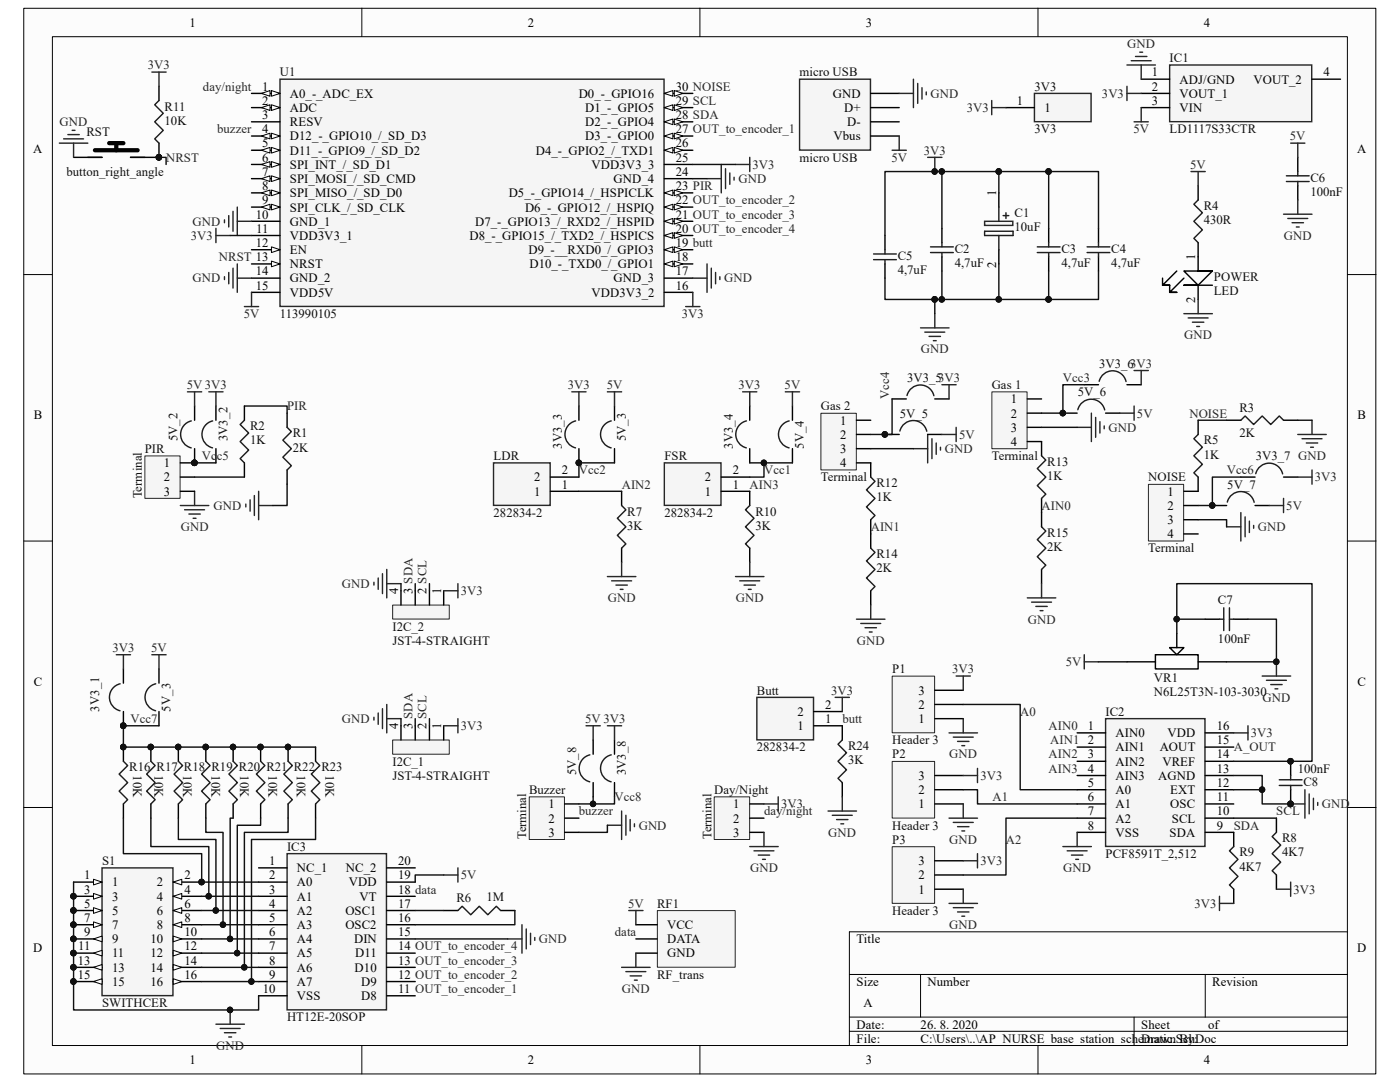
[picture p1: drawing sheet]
<svg xmlns="http://www.w3.org/2000/svg" width="279mm" height="216mm" viewBox="0 0 279 216" stroke-linecap="round" stroke-linejoin="round" font-family="sans-serif">
<defs><g id="words">
<g font-size="2.5">
<text x="37.8" y="5.3">1</text>
<text x="105.3" y="5.3">2</text>
<text x="172.8" y="5.3">3</text>
<text x="240.2" y="5.3">4</text>
<text x="229.9" y="15.2">1</text>
<text x="235.4" y="16.7">ADJ/GND</text>
<text x="250.1" y="16.7">VOUT_2</text>
<text x="264.1" y="15.2">4</text>
<text x="52.3" y="18.1">1</text>
<text x="52.3" y="20.9">2</text>
<text x="52.3" y="23.7">3</text>
<text x="57.9" y="19.5">A0_-_ADC_EX</text>
<text x="57.9" y="22.4">ADC</text>
<text x="115.5" y="19.5">D0_-_GPIO16</text>
<text x="116.8" y="22.4">D1_-_GPIO5</text>
<text x="134.9" y="18.1">30 NOISE</text>
<text x="134.9" y="20.9">29 SCL</text>
<text x="134.9" y="23.7">28 SDA</text>
<text x="166.2" y="19.5">GND</text>
<text x="168.5" y="22.4">D+</text>
<text x="202.9" y="20.9">1</text>
<text x="208.4" y="22.4">1</text>
<text x="229.9" y="18.1">2</text>
<text x="229.9" y="20.9">3</text>
<text x="235.4" y="19.5">VOUT_1</text>
<text x="235.4" y="22.4">VIN</text>
<text x="52.3" y="26.6">4</text>
<text x="52.3" y="29.4">5</text>
<text x="57.9" y="25.2">RESV</text>
<text x="57.9" y="28">D12_-_GPIO10_/_SD_D3</text>
<text x="116.8" y="25.2">D2_-_GPIO4</text>
<text x="116.8" y="28">D3_-_GPIO0</text>
<text x="134.9" y="26.6">27 OUT_to_encoder_1</text>
<text x="134.9" y="29.4">26</text>
<text x="166.4" y="28">Vbus</text>
<text x="169.1" y="25.2">D-</text>
<text x="6.6" y="30.5">A</text>
<text x="52.3" y="32.3">6</text>
<text x="52.3" y="35.1">7</text>
<text x="57.9" y="30.9">D11_-_GPIO9_/_SD_D2</text>
<text x="57.9" y="33.7">SPI_INT_/_SD_D1</text>
<text x="106.9" y="30.9">D4_-_GPIO2_/_TXD1</text>
<text x="118.1" y="33.7">VDD3V3_3</text>
<text x="134.9" y="32.3">25</text>
<text x="134.9" y="35.1">24</text>
<text x="270.8" y="30.5">A</text>
<text x="52.3" y="37.9">8</text>
<text x="52.3" y="40.8">9</text>
<text x="57.9" y="36.5">SPI_MOSI_/_SD_CMD</text>
<text x="57.9" y="39.4">SPI_MISO_/_SD_D0</text>
<text x="101.5" y="39.4">D5_-_GPIO14_/_HSPICLK</text>
<text x="122.5" y="36.5">GND_4</text>
<text x="134.9" y="37.9">23 PIR</text>
<text x="134.9" y="40.8">22 OUT_to_encoder_2</text>
<text x="198.8" y="39.1" transform="rotate(-90 198.8 39.1)">1</text>
<text x="51.1" y="43.6">10</text>
<text x="51.1" y="46.4">11</text>
<text x="57.9" y="42.2">SPI_CLK_/_SD_CLK</text>
<text x="57.9" y="45">GND_1</text>
<text x="57.9" y="47.8">VDD3V3_1</text>
<text x="93.7" y="47.8">D8_-_GPIO15_/_TXD2_/_HSPICS</text>
<text x="94.8" y="45">D7_-_GPIO13_/_RXD2_/_HSPID</text>
<text x="104.8" y="42.2">D6_-_GPIO12_/_HSPIQ</text>
<text x="134.9" y="43.6">21 OUT_to_encoder_3</text>
<text x="134.9" y="46.4">20 OUT_to_encoder_4</text>
<text x="51.1" y="49.3">12</text>
<text x="57.9" y="50.7">EN</text>
<text x="57.9" y="53.5">NRST</text>
<text x="105.5" y="50.7">D9_-__RXD0_/_GPIO3</text>
<text x="105.7" y="53.5">D10_-_TXD0_/_GPIO1</text>
<text x="134.9" y="49.3">19 butt</text>
<text x="134.9" y="52.1">18</text>
<text x="198.8" y="53.4" transform="rotate(-90 198.8 53.4)">2</text>
<text x="238.5" y="51.8" transform="rotate(-90 238.5 51.8)">1</text>
<text x="51.1" y="54.9">14</text>
<text x="51.1" y="57.8">15</text>
<text x="57.9" y="56.3">GND_2</text>
<text x="57.9" y="59.2">VDD5V</text>
<text x="118.1" y="59.2">VDD3V3_2</text>
<text x="122.5" y="56.3">GND_3</text>
<text x="134.9" y="54.9">17</text>
<text x="134.9" y="57.8">16</text>
<text x="238.5" y="60.5" transform="rotate(-90 238.5 60.5)">2</text>
<text x="6.7" y="83.7">B</text>
<text x="201.8" y="80.5">1</text>
<text x="201.8" y="83.3">2</text>
<text x="270.9" y="83.7">B</text>
<text x="167.7" y="84.7">1</text>
<text x="167.7" y="87.5">2</text>
<text x="201.8" y="86.1">3</text>
<text x="201.8" y="89">4</text>
<text x="32.7" y="93.2">1</text>
<text x="112.1" y="94.7">2</text>
<text x="146.2" y="94.7">2</text>
<text x="167.7" y="90.4">3</text>
<text x="167.7" y="93.2">4</text>
<text x="32.7" y="96.1">2</text>
<text x="32.7" y="98.9">3</text>
<text x="106.6" y="98.9">1</text>
<text x="106.6" y="96.1">2</text>
<text x="112.1" y="97.5">1</text>
<text x="140.7" y="98.9">1</text>
<text x="140.7" y="96.1">2</text>
<text x="146.2" y="97.5">1</text>
<text x="233" y="98.9">1</text>
<text x="233" y="101.7">2</text>
<text x="233" y="104.6">3</text>
<text x="233" y="107.4">4</text>
<text x="79.5" y="118.4" transform="rotate(-90 79.5 118.4)">4</text>
<text x="82.3" y="118.4" transform="rotate(-90 82.3 118.4)">3 SDA</text>
<text x="85.1" y="118.4" transform="rotate(-90 85.1 118.4)">2 SCL</text>
<text x="88" y="118.4" transform="rotate(-90 88 118.4)">1</text>
<text x="6.7" y="136.8">C</text>
<text x="270.9" y="136.8">C</text>
<text x="159.1" y="142.8">2</text>
<text x="164.7" y="141.4">2</text>
<text x="183.3" y="141.4">2</text>
<text x="183.3" y="138.6">3</text>
<text x="79.5" y="145.4" transform="rotate(-90 79.5 145.4)">4</text>
<text x="82.3" y="145.4" transform="rotate(-90 82.3 145.4)">3 SDA</text>
<text x="85.1" y="145.4" transform="rotate(-90 85.1 145.4)">2 SCL</text>
<text x="88" y="145.4" transform="rotate(-90 88 145.4)">1</text>
<text x="159.1" y="145.7">1</text>
<text x="164.7" y="144.3">1</text>
<text x="183.3" y="144.3">1</text>
<text x="217.1" y="145.7">1</text>
<text x="217.1" y="148.5">2</text>
<text x="222.6" y="147.1">AIN0</text>
<text x="222.6" y="149.9">AIN1</text>
<text x="231.4" y="149.9">AOUT</text>
<text x="233" y="147.1">VDD</text>
<text x="242.8" y="145.7">16</text>
<text x="242.8" y="148.5">15</text>
<text x="183.3" y="155.6">3</text>
<text x="217.1" y="151.3">3</text>
<text x="217.1" y="154.2">4</text>
<text x="222.6" y="152.8">AIN2</text>
<text x="222.6" y="155.6">AIN3</text>
<text x="231.1" y="155.6">AGND</text>
<text x="232" y="152.8">VREF</text>
<text x="242.8" y="151.3">14</text>
<text x="242.8" y="154.2">13</text>
<text x="109.4" y="161.3">1</text>
<text x="146.3" y="161.3">1</text>
<text x="183.3" y="161.3">1</text>
<text x="183.3" y="158.5">2</text>
<text x="217.1" y="157">5</text>
<text x="217.1" y="159.9">6</text>
<text x="222.6" y="158.5">A0</text>
<text x="222.6" y="161.3">A1</text>
<text x="233.6" y="158.5">EXT</text>
<text x="233.6" y="161.3">OSC</text>
<text x="242.8" y="157">12</text>
<text x="242.8" y="159.9">11</text>
<text x="109.4" y="164.1">2</text>
<text x="109.4" y="167">3</text>
<text x="146.3" y="164.1">2</text>
<text x="146.3" y="167">3</text>
<text x="217.1" y="162.7">7</text>
<text x="217.1" y="165.5">8</text>
<text x="222.6" y="164.1">A2</text>
<text x="222.6" y="167">VSS</text>
<text x="233.4" y="167">SDA</text>
<text x="233.8" y="164.1">SCL</text>
<text x="242.8" y="162.7">10</text>
<text x="242.8" y="165.5">9</text>
<text x="53.7" y="172.6">1</text>
<text x="79.5" y="172.6">20</text>
<text x="183.3" y="172.6">3</text>
<text x="16.8" y="175.5">1</text>
<text x="16.8" y="178.3">3</text>
<text x="22.4" y="176.9">1</text>
<text x="22.4" y="179.7">3</text>
<text x="31.3" y="176.9">2</text>
<text x="31.3" y="179.7">4</text>
<text x="36.8" y="175.5">2</text>
<text x="36.8" y="178.3">4</text>
<text x="53.7" y="175.5">2</text>
<text x="53.7" y="178.3">3</text>
<text x="59.3" y="174">NC_1</text>
<text x="59.3" y="176.9">A0</text>
<text x="59.3" y="179.7">A1</text>
<text x="69" y="174">NC_2</text>
<text x="69.6" y="176.9">VDD</text>
<text x="71.8" y="179.7">VT</text>
<text x="79.5" y="175.5">19</text>
<text x="79.5" y="178.3">18 data</text>
<text x="183.3" y="178.3">1</text>
<text x="183.3" y="175.5">2</text>
<text x="16.8" y="181.1">5</text>
<text x="16.8" y="184">7</text>
<text x="22.4" y="182.5">5</text>
<text x="22.4" y="185.4">7</text>
<text x="31.3" y="182.5">6</text>
<text x="31.3" y="185.4">8</text>
<text x="36.8" y="181.1">6</text>
<text x="36.8" y="184">8</text>
<text x="53.7" y="181.1">4</text>
<text x="53.7" y="184">5</text>
<text x="59.3" y="182.5">A2</text>
<text x="59.3" y="185.4">A3</text>
<text x="68.9" y="182.5">OSC1</text>
<text x="68.9" y="185.4">OSC2</text>
<text x="79.5" y="181.1">17</text>
<text x="79.5" y="184">16</text>
<text x="133.1" y="185.4">VCC</text>
<text x="6.6" y="190">D</text>
<text x="15.6" y="189.7">11</text>
<text x="16.8" y="186.8">9</text>
<text x="22.4" y="188.2">9</text>
<text x="22.4" y="191.1">11</text>
<text x="30" y="188.2">10</text>
<text x="30" y="191.1">12</text>
<text x="36.8" y="186.8">10</text>
<text x="36.8" y="189.7">12</text>
<text x="53.7" y="186.8">6</text>
<text x="53.7" y="189.7">7</text>
<text x="59.3" y="188.2">A4</text>
<text x="59.3" y="191.1">A5</text>
<text x="70.7" y="188.2">DIN</text>
<text x="70.9" y="191.1">D11</text>
<text x="79.5" y="186.8">15</text>
<text x="79.5" y="189.7">14 OUT_to_encoder_4</text>
<text x="133.1" y="188.2">DATA</text>
<text x="133.1" y="191.1">GND</text>
<text x="170.9" y="188.2">Title</text>
<text x="270.8" y="190">D</text>
<text x="15.5" y="192.5">13</text>
<text x="15.5" y="195.3">15</text>
<text x="22.4" y="193.9">13</text>
<text x="22.4" y="196.7">15</text>
<text x="30" y="193.9">14</text>
<text x="30" y="196.7">16</text>
<text x="36.8" y="192.5">14</text>
<text x="36.8" y="195.3">16</text>
<text x="53.7" y="192.5">8</text>
<text x="53.7" y="195.3">9</text>
<text x="59.3" y="193.9">A6</text>
<text x="59.3" y="196.7">A7</text>
<text x="70.8" y="193.9">D10</text>
<text x="72.1" y="196.7">D9</text>
<text x="79.5" y="192.5">13 OUT_to_encoder_3</text>
<text x="79.5" y="195.3">12 OUT_to_encoder_2</text>
<text x="170.9" y="196.7">Size</text>
<text x="185.1" y="196.7">Number</text>
<text x="241.9" y="196.7">Revision</text>
<text x="52.5" y="198.2">10</text>
<text x="59.3" y="199.6">VSS</text>
<text x="72.1" y="199.6">D8</text>
<text x="79.5" y="198.2">11 OUT_to_encoder_1</text>
<text x="172.3" y="201">A</text>
<text x="170.9" y="205.2">Date:</text>
<text x="170.9" y="208.1">File:</text>
<text x="183.7" y="208.1">C:\Users\..\AP_NURSE_base_station_schematic.SchDoc</text>
<text x="183.7" y="205.2">26. 8. 2020</text>
<text x="227.8" y="208.1">Drawn By:</text>
<text x="227.8" y="205.2">Sheet</text>
<text x="241.1" y="205.2">of</text>
<text x="37.8" y="212.3">1</text>
<text x="105.3" y="212.3">2</text>
<text x="172.8" y="212.3">3</text>
<text x="240.2" y="212.3">4</text>
</g>
<g font-size="2.5" fill="#262626">
<text x="225" y="9.6">GND</text>
<text x="29.5" y="13.8">3V3</text>
<text x="40.5" y="18.1">day/night</text>
<text x="185.7" y="19.5">GND</text>
<text x="193" y="22.4">3V3</text>
<text x="219.9" y="19.5">3V3</text>
<text x="11.9" y="25.2">GND</text>
<text x="43.3" y="26.6">buzzer</text>
<text x="226.2" y="26.6">5V</text>
<text x="257.4" y="28">5V</text>
<text x="33.1" y="32.3">NRST</text>
<text x="150.2" y="33.7">3V3</text>
<text x="177.9" y="32.3">5V</text>
<text x="184.4" y="30.9">3V3</text>
<text x="237.5" y="33.7">5V</text>
<text x="147.4" y="36.5">GND</text>
<text x="38.1" y="47.8">3V3</text>
<text x="38.4" y="45">GND</text>
<text x="256.2" y="47.8">GND</text>
<text x="43.7" y="52.1">NRST 13</text>
<text x="38.4" y="56.3">GND</text>
<text x="144.5" y="56.3">GND</text>
<text x="48.6" y="63.5">5V</text>
<text x="136.1" y="63.5">3V3</text>
<text x="183.8" y="70.5">GND</text>
<text x="236.3" y="67.7">GND</text>
<text x="37.3" y="77.6">5V 3V3</text>
<text x="113.3" y="77.6">3V3</text>
<text x="121.1" y="77.6">5V</text>
<text x="147.4" y="77.6">3V3</text>
<text x="156.6" y="77.6">5V</text>
<text x="212.1" y="76.2">Vcc3</text>
<text x="57.3" y="81.9">PIR</text>
<text x="177.5" y="79.6" transform="rotate(-90 177.5 79.6)">Vcc4</text>
<text x="226.9" y="83.3">5V</text>
<text x="237.4" y="83.3">NOISE</text>
<text x="191.4" y="87.5">5V</text>
<text x="221.2" y="86.1">GND</text>
<text x="40.3" y="91.8">Vcc5</text>
<text x="115.5" y="94.7">Vcc2</text>
<text x="152.5" y="94.7">Vcc1</text>
<text x="188.6" y="90.4">GND</text>
<text x="244.8" y="94.7">Vcc6</text>
<text x="42.6" y="101.7">GND</text>
<text x="124.1" y="97.5">AIN2</text>
<text x="149.6" y="97.5">AIN3</text>
<text x="207.9" y="101.7">AIN0</text>
<text x="256.7" y="101.7">5V</text>
<text x="262.4" y="96.1">3V3</text>
<text x="36.1" y="106">GND</text>
<text x="173.8" y="106">AIN1</text>
<text x="251" y="106">GND</text>
<text x="68.2" y="117.3">GND</text>
<text x="91.9" y="118.7">3V3</text>
<text x="121.3" y="120.2">GND</text>
<text x="146.9" y="120.2">GND</text>
<text x="205.1" y="124.4">GND</text>
<text x="22.4" y="130.1">3V3</text>
<text x="30.1" y="130.1">5V</text>
<text x="171" y="128.7">GND</text>
<text x="190" y="134.3">3V3</text>
<text x="212.7" y="132.9">5V</text>
<text x="165.9" y="138.6">3V3</text>
<text x="203.6" y="142.8">A0</text>
<text x="252" y="140">GND</text>
<text x="26" y="144.3">Vcc7</text>
<text x="68.2" y="144.3">GND</text>
<text x="91.9" y="145.7">3V3</text>
<text x="116.8" y="144.3">5V 3V3</text>
<text x="168.1" y="144.3">butt</text>
<text x="209.3" y="145.7">AIN0</text>
<text x="209.6" y="148.5">AIN1</text>
<text x="246.2" y="149.9">A_OUT</text>
<text x="249.6" y="147.1">3V3</text>
<text x="189.4" y="151.3">GND</text>
<text x="195.7" y="155.6">3V3</text>
<text x="209.3" y="151.3">AIN2</text>
<text x="209.3" y="154.2">AIN3</text>
<text x="122.6" y="159.9">Vcc8</text>
<text x="155.9" y="161.3">3V3</text>
<text x="198.1" y="159.9">A1</text>
<text x="263.8" y="161.3">GND</text>
<text x="115.5" y="162.7">buzzer</text>
<text x="127.5" y="165.5">GND</text>
<text x="152.5" y="162.7">day/night</text>
<text x="165.3" y="167">GND</text>
<text x="246.2" y="165.5">SDA</text>
<text x="254.7" y="162.7">SCL</text>
<text x="189.4" y="168.4">GND</text>
<text x="195.7" y="172.6">3V3</text>
<text x="200.7" y="168.4">A2</text>
<text x="91.9" y="175.5">5V</text>
<text x="149.7" y="174">GND</text>
<text x="212.2" y="174">GND</text>
<text x="258.1" y="178.3">3V3</text>
<text x="125.3" y="181.1">5V</text>
<text x="189.4" y="185.4">GND</text>
<text x="238.4" y="181.1">3V3</text>
<text x="107.6" y="188.2">GND</text>
<text x="122.7" y="186.8">data</text>
<text x="124.1" y="198.2">GND</text>
<text x="43.1" y="209.5">GND</text>
</g>
<g font-size="2.5" fill="#0e0e0e">
<text x="55.9" y="15.2">U1</text>
<text x="159.6" y="15.2">micro USB</text>
<text x="233.4" y="12.4">IC1</text>
<text x="32.9" y="22.1">R11</text>
<text x="206.5" y="18.1">3V3</text>
<text x="17.2" y="27.2">RST</text>
<text x="32.9" y="24.9">10K</text>
<text x="206.5" y="26.6">3V3</text>
<text x="233.4" y="26.6">LD1117S33CTR</text>
<text x="13.3" y="35.1">button_right_angle</text>
<text x="159.6" y="32.3">micro USB</text>
<text x="240.2" y="41.9">R4</text>
<text x="261.5" y="36.2">C6</text>
<text x="261.5" y="39.1">100nF</text>
<text x="202.5" y="43.3">C1</text>
<text x="202.5" y="46.1">10uF</text>
<text x="240.2" y="44.7">430R</text>
<text x="179.2" y="51.8">C5</text>
<text x="190.5" y="50.4">C2</text>
<text x="190.5" y="53.3">4,7uF</text>
<text x="211.8" y="50.4">C3</text>
<text x="211.8" y="53.3">4,7uF</text>
<text x="221.8" y="50.4">C4</text>
<text x="221.8" y="53.3">4,7uF</text>
<text x="179.2" y="54.7">4,7uF</text>
<text x="242.2" y="56.1">POWER</text>
<text x="242.2" y="58.9">LED</text>
<text x="55.9" y="63.5">113990105</text>
<text x="181" y="76.3">3V3_53V3</text>
<text x="197.9" y="77.6">Gas 1</text>
<text x="219.4" y="73.4">3V3_63V3</text>
<text x="163.8" y="81.9">Gas 2</text>
<text x="179.6" y="83.4">5V_5</text>
<text x="215.1" y="79.1">5V_6</text>
<text x="247.4" y="82.2">R3</text>
<text x="35.4" y="88.1" transform="rotate(-90 35.4 88.1)">5V_2</text>
<text x="45.4" y="88.1" transform="rotate(-90 45.4 88.1)">3V3_2</text>
<text x="49.9" y="85.9">R2</text>
<text x="49.9" y="88.7">1K</text>
<text x="58.4" y="87.3">R1</text>
<text x="112.1" y="89.5" transform="rotate(-90 112.1 89.5)">3V3_3</text>
<text x="124.9" y="88.1" transform="rotate(-90 124.9 88.1)">5V_3</text>
<text x="146.2" y="89.5" transform="rotate(-90 146.2 89.5)">3V3_4</text>
<text x="160.4" y="89.5" transform="rotate(-90 160.4 89.5)">5V_4</text>
<text x="240.2" y="88.7">R5</text>
<text x="247.4" y="87.3">2K</text>
<text x="28.9" y="90.4">PIR</text>
<text x="58.4" y="90.1">2K</text>
<text x="98.5" y="91.8">LDR</text>
<text x="132.6" y="91.8">FSR</text>
<text x="197.9" y="91.8">Terminal</text>
<text x="209" y="92.9">R13</text>
<text x="209" y="95.8">1K</text>
<text x="240.2" y="91.5">1K</text>
<text x="250.6" y="91.9">3V3_7 GND</text>
<text x="28.3" y="99.4" transform="rotate(-90 28.3 99.4)">Terminal</text>
<text x="163.8" y="96.1">Terminal</text>
<text x="174.9" y="97.2">R12</text>
<text x="174.9" y="100">1K</text>
<text x="229.2" y="96.1">NOISE</text>
<text x="244.9" y="97.5">5V_7</text>
<text x="98.5" y="103.2">282834-2</text>
<text x="125.2" y="105.7">3K</text>
<text x="125.2" y="102.9">R7</text>
<text x="132.6" y="103.2">282834-2</text>
<text x="150.7" y="105.7">3K</text>
<text x="150.7" y="102.9">R10</text>
<text x="209" y="107.1">R15</text>
<text x="174.9" y="111.4">R14</text>
<text x="209" y="109.9">2K</text>
<text x="229.2" y="110.2">Terminal</text>
<text x="174.9" y="114.2">2K</text>
<text x="78.3" y="125.8">I2C_2</text>
<text x="243.1" y="120.4">C7</text>
<text x="78.3" y="128.7">JST-4-STRAIGHT</text>
<text x="243.1" y="128.4">100nF</text>
<text x="178.1" y="134.3">P1</text>
<text x="230.3" y="136.1">VR1</text>
<text x="19.8" y="142" transform="rotate(-90 19.8 142)">3V3_1</text>
<text x="34" y="142" transform="rotate(-90 34 142)">5V_3</text>
<text x="151" y="138.6">Butt</text>
<text x="220.6" y="142.8">IC2</text>
<text x="230.3" y="138.9">N6L25T3N-103-3030</text>
<text x="151" y="149.9">282834-2</text>
<text x="169.2" y="149.6">R24</text>
<text x="178.1" y="148.5">Header 3</text>
<text x="25.8" y="153.9">R16 R17 R18 R19 R20 R21 R22 R23</text>
<text x="26.6" y="154.7" transform="rotate(90 26.6 154.7)">10K</text>
<text x="30.9" y="154.7" transform="rotate(90 30.9 154.7)">10K</text>
<text x="36.5" y="154.7" transform="rotate(90 36.5 154.7)">10K</text>
<text x="42.2" y="154.7" transform="rotate(90 42.2 154.7)">10K</text>
<text x="47.9" y="154.7" transform="rotate(90 47.9 154.7)">10K</text>
<text x="53.6" y="154.7" transform="rotate(90 53.6 154.7)">10K</text>
<text x="59.3" y="154.7" transform="rotate(90 59.3 154.7)">10K</text>
<text x="64.9" y="154.7" transform="rotate(90 64.9 154.7)">10K</text>
<text x="78.3" y="152.8">I2C_1</text>
<text x="78.3" y="155.6">JST-4-STRAIGHT</text>
<text x="115" y="154.7" transform="rotate(-90 115 154.7)">5V_8</text>
<text x="124.9" y="154.7" transform="rotate(-90 124.9 154.7)">3V3_8</text>
<text x="169.2" y="152.5">3K</text>
<text x="178.1" y="151.3">P2</text>
<text x="259" y="154.2">100nF</text>
<text x="105.6" y="158.5">Buzzer</text>
<text x="142.5" y="158.5">Day/Night</text>
<text x="260.1" y="156.8">C8</text>
<text x="105" y="167.5" transform="rotate(-90 105 167.5)">Terminal</text>
<text x="142" y="167.5" transform="rotate(-90 142 167.5)">Terminal</text>
<text x="178.1" y="165.5">Header 3</text>
<text x="20.4" y="172.6">S1</text>
<text x="57.3" y="169.8">IC3</text>
<text x="178.1" y="168.4">P3</text>
<text x="220.6" y="171.2">PCF8591T_2,512</text>
<text x="247.4" y="173.7">4K7</text>
<text x="247.4" y="170.9">R9</text>
<text x="255.9" y="170.9">4K7</text>
<text x="255.9" y="168.1">R8</text>
<text x="97.1" y="179.7">1M</text>
<text x="91.1" y="180">R6</text>
<text x="131.1" y="181.1">RF1</text>
<text x="178.1" y="182.5">Header 3</text>
<text x="131.1" y="195.3">RF_trans</text>
<text x="20.4" y="201">SWITHCER</text>
<text x="57.3" y="203.8">HT12E-20SOP</text>
</g>
</g></defs>
<path d="M4.8 1.7h269.8v212.6h-269.8z" fill="#fcfcfc"/>
<path d="M4.7 1.7h269.9v212.6h-269.9z" fill="none" stroke="#000" stroke-width=".2"/>
<path d="M10.5 7.4h258.4v201.2h-258.4z" fill="#fcfcfc"/>
<g fill="none" stroke="#000" stroke-width=".2">
<path d="M10.5 7.3h258.4v201.3h-258.4zM72.2 1.6v5.7M139.7 1.6v5.7M207.2 1.6v5.7M4.7 54.8h5.7M268.9 54.8h5.7M4.7 108h5.7M268.9 108h5.7M4.7 161.1h5.7M268.9 161.1h5.7M169.5 194.4h99.4M183.7 194.4v8.5"/>
<path d="M240.5 194.4v8.5M268.9 185.9h-99.4v22.7M72.2 208.6v5.7M139.7 208.6v5.7M169.5 202.9h99.4M169.5 205.8h99.4M207.2 208.6v5.7M226.3 202.9v5.7"/>
</g>
<path d="M55.9 15.8h76.6v45.3h-76.6z" fill-rule="evenodd" fill="#f5f5f5" stroke="#262626" stroke-width=".28"/>
<path d="M50.2 18.6h5.7" fill="none" stroke="#000" stroke-width=".28"/>
<path d="M54.2 18.1l1.7 .5-1.7 .6z" fill="#fcfcfc"/>
<path d="M54.2 18.1l1.7 .5-1.7 .6z" fill="none" stroke="#000" stroke-width=".2"/>
<path d="M52.2 18.6l1.7-.5v1.1z" fill="#fcfcfc"/>
<path d="M52.2 18.6l1.7-.5v1.1z" fill="none" stroke="#000" stroke-width=".2"/>
<path d="M50.2 21.5h5.7" fill="none" stroke="#000" stroke-width=".28"/>
<path d="M54.2 20.9l1.7 .6-1.7 .5z" fill="#fcfcfc"/>
<path d="M54.2 20.9l1.7 .6-1.7 .5z" fill="none" stroke="#000" stroke-width=".2"/>
<path d="M52.2 21.5l1.7-.6v1.1z" fill="#fcfcfc"/>
<path d="M52.2 21.5l1.7-.6v1.1z" fill="none" stroke="#000" stroke-width=".2"/>
<path d="M50.2 24.3h5.7M50.2 27.1h5.7" fill="none" stroke="#000" stroke-width=".28"/>
<path d="M54.2 26.6l1.7 .5-1.7 .6z" fill="#fcfcfc"/>
<path d="M54.2 26.6l1.7 .5-1.7 .6z" fill="none" stroke="#000" stroke-width=".2"/>
<path d="M52.2 27.1l1.7-.5v1.1z" fill="#fcfcfc"/>
<path d="M52.2 27.1l1.7-.5v1.1z" fill="none" stroke="#000" stroke-width=".2"/>
<path d="M50.2 30h5.7" fill="none" stroke="#000" stroke-width=".28"/>
<path d="M54.2 29.4l1.7 .6-1.7 .5z" fill="#fcfcfc"/>
<path d="M54.2 29.4l1.7 .6-1.7 .5z" fill="none" stroke="#000" stroke-width=".2"/>
<path d="M52.2 30l1.7-.6v1.1z" fill="#fcfcfc"/>
<path d="M52.2 30l1.7-.6v1.1z" fill="none" stroke="#000" stroke-width=".2"/>
<path d="M50.2 32.8h5.7" fill="none" stroke="#000" stroke-width=".28"/>
<path d="M54.2 32.2l1.7 .6-1.7 .6z" fill="#fcfcfc"/>
<path d="M54.2 32.2l1.7 .6-1.7 .6z" fill="none" stroke="#000" stroke-width=".2"/>
<path d="M52.2 32.8l1.7-.6v1.2z" fill="#fcfcfc"/>
<path d="M52.2 32.8l1.7-.6v1.2z" fill="none" stroke="#000" stroke-width=".2"/>
<path d="M50.2 35.6h5.7" fill="none" stroke="#000" stroke-width=".28"/>
<path d="M54.2 35.1l1.7 .5-1.7 .6z" fill="#fcfcfc"/>
<path d="M54.2 35.1l1.7 .5-1.7 .6z" fill="none" stroke="#000" stroke-width=".2"/>
<path d="M52.2 35.6l1.7-.5v1.1z" fill="#fcfcfc"/>
<path d="M52.2 35.6l1.7-.5v1.1z" fill="none" stroke="#000" stroke-width=".2"/>
<path d="M50.2 38.5h5.7" fill="none" stroke="#000" stroke-width=".28"/>
<path d="M54.2 37.9l1.7 .6-1.7 .6z" fill="#fcfcfc"/>
<path d="M54.2 37.9l1.7 .6-1.7 .6z" fill="none" stroke="#000" stroke-width=".2"/>
<path d="M52.2 38.5l1.7-.6v1.2z" fill="#fcfcfc"/>
<path d="M52.2 38.5l1.7-.6v1.2z" fill="none" stroke="#000" stroke-width=".2"/>
<path d="M50.2 41.3h5.7" fill="none" stroke="#000" stroke-width=".28"/>
<path d="M54.2 40.8l1.7 .5-1.7 .6z" fill="#fcfcfc"/>
<path d="M54.2 40.8l1.7 .5-1.7 .6z" fill="none" stroke="#000" stroke-width=".2"/>
<path d="M52.2 41.3l1.7-.5v1.1z" fill="#fcfcfc"/>
<path d="M52.2 41.3l1.7-.5v1.1z" fill="none" stroke="#000" stroke-width=".2"/>
<path d="M50.2 44.2h5.7M50.2 47h5.7M50.2 49.8h5.7" fill="none" stroke="#000" stroke-width=".28"/>
<path d="M54.2 49.3l1.7 .5-1.7 .6z" fill="#fcfcfc"/>
<path d="M54.2 49.3l1.7 .5-1.7 .6z" fill="none" stroke="#000" stroke-width=".2"/>
<path d="M50.2 52.7h5.7" fill="none" stroke="#000" stroke-width=".28"/>
<path d="M54.2 52.1l1.7 .6-1.7 .5z" fill="#fcfcfc"/>
<path d="M54.2 52.1l1.7 .6-1.7 .5z" fill="none" stroke="#000" stroke-width=".2"/>
<path d="M132.6 18.6h5.7M50.2 55.5h5.7M50.2 58.3h5.7" fill="none" stroke="#000" stroke-width=".28"/>
<path d="M132.6 18.6l1.7-.5v1.1z" fill="#fcfcfc"/>
<path d="M132.6 18.6l1.7-.5v1.1z" fill="none" stroke="#000" stroke-width=".2"/>
<path d="M134.6 18.1l1.7 .5-1.7 .6z" fill="#fcfcfc"/>
<path d="M134.6 18.1l1.7 .5-1.7 .6z" fill="none" stroke="#000" stroke-width=".2"/>
<path d="M132.6 21.5h5.7" fill="none" stroke="#000" stroke-width=".28"/>
<path d="M132.6 21.5l1.7-.6v1.1z" fill="#fcfcfc"/>
<path d="M132.6 21.5l1.7-.6v1.1z" fill="none" stroke="#000" stroke-width=".2"/>
<path d="M134.6 20.9l1.7 .6-1.7 .5z" fill="#fcfcfc"/>
<path d="M134.6 20.9l1.7 .6-1.7 .5z" fill="none" stroke="#000" stroke-width=".2"/>
<path d="M132.6 24.3h5.7" fill="none" stroke="#000" stroke-width=".28"/>
<path d="M132.6 24.3l1.7-.6v1.2z" fill="#fcfcfc"/>
<path d="M132.6 24.3l1.7-.6v1.2z" fill="none" stroke="#000" stroke-width=".2"/>
<path d="M134.6 23.7l1.7 .6-1.7 .6z" fill="#fcfcfc"/>
<path d="M134.6 23.7l1.7 .6-1.7 .6z" fill="none" stroke="#000" stroke-width=".2"/>
<path d="M132.6 27.1h5.7" fill="none" stroke="#000" stroke-width=".28"/>
<path d="M132.6 27.1l1.7-.5v1.1z" fill="#fcfcfc"/>
<path d="M132.6 27.1l1.7-.5v1.1z" fill="none" stroke="#000" stroke-width=".2"/>
<path d="M134.6 26.6l1.7 .5-1.7 .6z" fill="#fcfcfc"/>
<path d="M134.6 26.6l1.7 .5-1.7 .6z" fill="none" stroke="#000" stroke-width=".2"/>
<path d="M132.6 30h5.7" fill="none" stroke="#000" stroke-width=".28"/>
<path d="M132.6 30l1.7-.6v1.1z" fill="#fcfcfc"/>
<path d="M132.6 30l1.7-.6v1.1z" fill="none" stroke="#000" stroke-width=".2"/>
<path d="M134.6 29.4l1.7 .6-1.7 .5z" fill="#fcfcfc"/>
<path d="M134.6 29.4l1.7 .6-1.7 .5z" fill="none" stroke="#000" stroke-width=".2"/>
<path d="M132.6 32.8h5.7M132.6 35.6h5.7M132.6 38.5h5.7" fill="none" stroke="#000" stroke-width=".28"/>
<path d="M132.6 38.5l1.7-.6v1.2z" fill="#fcfcfc"/>
<path d="M132.6 38.5l1.7-.6v1.2z" fill="none" stroke="#000" stroke-width=".2"/>
<path d="M134.6 37.9l1.7 .6-1.7 .6z" fill="#fcfcfc"/>
<path d="M134.6 37.9l1.7 .6-1.7 .6z" fill="none" stroke="#000" stroke-width=".2"/>
<path d="M132.6 41.3h5.7" fill="none" stroke="#000" stroke-width=".28"/>
<path d="M132.6 41.3l1.7-.5v1.1z" fill="#fcfcfc"/>
<path d="M132.6 41.3l1.7-.5v1.1z" fill="none" stroke="#000" stroke-width=".2"/>
<path d="M134.6 40.8l1.7 .5-1.7 .6z" fill="#fcfcfc"/>
<path d="M134.6 40.8l1.7 .5-1.7 .6z" fill="none" stroke="#000" stroke-width=".2"/>
<path d="M132.6 44.2h5.7" fill="none" stroke="#000" stroke-width=".28"/>
<path d="M132.6 44.2l1.7-.6v1.1z" fill="#fcfcfc"/>
<path d="M132.6 44.2l1.7-.6v1.1z" fill="none" stroke="#000" stroke-width=".2"/>
<path d="M134.6 43.6l1.7 .6-1.7 .5z" fill="#fcfcfc"/>
<path d="M134.6 43.6l1.7 .6-1.7 .5z" fill="none" stroke="#000" stroke-width=".2"/>
<path d="M132.6 47h5.7" fill="none" stroke="#000" stroke-width=".28"/>
<path d="M132.6 47l1.7-.6v1.2z" fill="#fcfcfc"/>
<path d="M132.6 47l1.7-.6v1.2z" fill="none" stroke="#000" stroke-width=".2"/>
<path d="M134.6 46.4l1.7 .6-1.7 .6z" fill="#fcfcfc"/>
<path d="M134.6 46.4l1.7 .6-1.7 .6z" fill="none" stroke="#000" stroke-width=".2"/>
<path d="M132.6 49.8h5.7" fill="none" stroke="#000" stroke-width=".28"/>
<path d="M132.6 49.8l1.7-.5v1.1z" fill="#fcfcfc"/>
<path d="M132.6 49.8l1.7-.5v1.1z" fill="none" stroke="#000" stroke-width=".2"/>
<path d="M134.6 49.3l1.7 .5-1.7 .6z" fill="#fcfcfc"/>
<path d="M134.6 49.3l1.7 .5-1.7 .6z" fill="none" stroke="#000" stroke-width=".2"/>
<path d="M132.6 52.7h5.7" fill="none" stroke="#000" stroke-width=".28"/>
<path d="M132.6 52.7l1.7-.6v1.1z" fill="#fcfcfc"/>
<path d="M132.6 52.7l1.7-.6v1.1z" fill="none" stroke="#000" stroke-width=".2"/>
<path d="M134.6 52.1l1.7 .6-1.7 .5z" fill="#fcfcfc"/>
<path d="M134.6 52.1l1.7 .6-1.7 .5z" fill="none" stroke="#000" stroke-width=".2"/>
<path d="M132.6 55.5h5.7M132.6 58.3h5.7" fill="none" stroke="#000" stroke-width=".28"/>
<path d="M233.4 13h28.4v11.3h-28.4z" fill-rule="evenodd" fill="#f5f5f5" stroke="#262626" stroke-width=".28"/>
<path d="M227.8 15.8h5.6M227.8 18.6h5.6M261.8 15.8h5.7M227.8 21.5h5.6" fill="none" stroke="#000" stroke-width=".28"/>
<path d="M220.6 143.4h19.9v25.5h-19.9z" fill-rule="evenodd" fill="#f5f5f5" stroke="#262626" stroke-width=".28"/>
<g fill="none" stroke="#000" stroke-width=".28">
<path d="M215 146.2h5.6M215 149.1h5.6M215 151.9h5.6M215 154.7h5.6M215 157.6h5.6M240.5 146.2h5.7M240.5 149.1h5.7M240.5 151.9h5.7M240.5 154.7h5.7M240.5 157.6h5.7M215 160.4h5.6M215 163.3h5.6"/>
<path d="M215 166.1h5.6M240.5 160.4h5.7M240.5 163.3h5.7M240.5 166.1h5.7"/>
</g>
<path d="M57.3 170.3h19.8v31.2h-19.8z" fill-rule="evenodd" fill="#f5f5f5" stroke="#262626" stroke-width=".28"/>
<g fill="none" stroke="#000" stroke-width=".28">
<path d="M51.6 173.2h5.7M51.6 176h5.7M51.6 178.8h5.7M77.2 173.2h5.7M77.2 176h5.7M77.2 178.8h5.7M51.6 181.7h5.7M51.6 184.5h5.7M51.6 187.4h5.7M51.6 190.2h5.7M51.6 193h5.7M51.6 195.9h5.7"/>
<path d="M51.6 198.7h5.7M77.2 181.7h5.7M77.2 184.5h5.7M77.2 187.4h5.7M77.2 190.2h5.7M77.2 193h5.7M77.2 195.9h5.7M77.2 198.7h5.7"/>
</g>
<path d="M20.4 173.2h14.1v25.5h-14.1z" fill-rule="evenodd" fill="#f5f5f5" stroke="#262626" stroke-width=".28"/>
<path d="M14.7 176h5.7" fill="none" stroke="#000" stroke-width=".28"/>
<path d="M18.7 175.4l1.7 .6-1.7 .6z" fill="#fcfcfc"/>
<path d="M18.7 175.4l1.7 .6-1.7 .6z" fill="none" stroke="#000" stroke-width=".2"/>
<path d="M34.6 176h5.7" fill="none" stroke="#000" stroke-width=".28"/>
<path d="M34.6 176l1.7-.6v1.2z" fill="#fcfcfc"/>
<path d="M34.6 176l1.7-.6v1.2z" fill="none" stroke="#000" stroke-width=".2"/>
<circle cx="40.2" cy="176" r=".55" fill="#0e0e0e" stroke="#0e0e0e" stroke-width=".2"/>
<path d="M14.7 178.8h5.7" fill="none" stroke="#000" stroke-width=".28"/>
<path d="M18.7 178.3l1.7 .5-1.7 .6z" fill="#fcfcfc"/>
<path d="M18.7 178.3l1.7 .5-1.7 .6z" fill="none" stroke="#000" stroke-width=".2"/>
<circle cx="14.6" cy="178.8" r=".55" fill="#0e0e0e" stroke="#0e0e0e" stroke-width=".2"/>
<path d="M34.6 178.8h5.7" fill="none" stroke="#000" stroke-width=".28"/>
<path d="M34.6 178.8l1.7-.5v1.1z" fill="#fcfcfc"/>
<path d="M34.6 178.8l1.7-.5v1.1z" fill="none" stroke="#000" stroke-width=".2"/>
<path d="M14.7 181.7h5.7" fill="none" stroke="#000" stroke-width=".28"/>
<path d="M18.7 181.1l1.7 .6-1.7 .6z" fill="#fcfcfc"/>
<path d="M18.7 181.1l1.7 .6-1.7 .6z" fill="none" stroke="#000" stroke-width=".2"/>
<circle cx="14.6" cy="181.7" r=".55" fill="#0e0e0e" stroke="#0e0e0e" stroke-width=".2"/>
<path d="M34.6 181.7h5.7" fill="none" stroke="#000" stroke-width=".28"/>
<path d="M34.6 181.7l1.7-.6v1.2z" fill="#fcfcfc"/>
<path d="M34.6 181.7l1.7-.6v1.2z" fill="none" stroke="#000" stroke-width=".2"/>
<path d="M14.7 184.5h5.7" fill="none" stroke="#000" stroke-width=".28"/>
<path d="M18.7 184l1.7 .5-1.7 .6z" fill="#fcfcfc"/>
<path d="M18.7 184l1.7 .5-1.7 .6z" fill="none" stroke="#000" stroke-width=".2"/>
<circle cx="14.6" cy="184.5" r=".55" fill="#0e0e0e" stroke="#0e0e0e" stroke-width=".2"/>
<path d="M34.6 184.5h5.7" fill="none" stroke="#000" stroke-width=".28"/>
<path d="M34.6 184.5l1.7-.5v1.1z" fill="#fcfcfc"/>
<path d="M34.6 184.5l1.7-.5v1.1z" fill="none" stroke="#000" stroke-width=".2"/>
<path d="M14.7 187.4h5.7" fill="none" stroke="#000" stroke-width=".28"/>
<path d="M18.7 187.4l1.7-.6v1.1z" fill="#fcfcfc"/>
<path d="M18.7 187.4l1.7-.6v1.1z" fill="none" stroke="#000" stroke-width=".2"/>
<circle cx="14.6" cy="187.3" r=".55" fill="#0e0e0e" stroke="#0e0e0e" stroke-width=".2"/>
<path d="M34.6 187.4h5.7" fill="none" stroke="#000" stroke-width=".28"/>
<path d="M34.6 186.8l1.7 .6-1.7 .5z" fill="#fcfcfc"/>
<path d="M34.6 186.8l1.7 .6-1.7 .5z" fill="none" stroke="#000" stroke-width=".2"/>
<path d="M14.7 190.2h5.7" fill="none" stroke="#000" stroke-width=".28"/>
<path d="M18.7 190.2l1.7-.6v1.2z" fill="#fcfcfc"/>
<path d="M18.7 190.2l1.7-.6v1.2z" fill="none" stroke="#000" stroke-width=".2"/>
<circle cx="14.6" cy="190.2" r=".55" fill="#0e0e0e" stroke="#0e0e0e" stroke-width=".2"/>
<path d="M34.6 190.2h5.7" fill="none" stroke="#000" stroke-width=".28"/>
<path d="M34.6 189.6l1.7 .6-1.7 .6z" fill="#fcfcfc"/>
<path d="M34.6 189.6l1.7 .6-1.7 .6z" fill="none" stroke="#000" stroke-width=".2"/>
<path d="M14.7 193h5.7" fill="none" stroke="#000" stroke-width=".28"/>
<path d="M18.7 193l1.7-.5v1.1z" fill="#fcfcfc"/>
<path d="M18.7 193l1.7-.5v1.1z" fill="none" stroke="#000" stroke-width=".2"/>
<circle cx="14.6" cy="193" r=".55" fill="#0e0e0e" stroke="#0e0e0e" stroke-width=".2"/>
<path d="M34.6 193h5.7" fill="none" stroke="#000" stroke-width=".28"/>
<path d="M34.6 192.5l1.7 .5-1.7 .6z" fill="#fcfcfc"/>
<path d="M34.6 192.5l1.7 .5-1.7 .6z" fill="none" stroke="#000" stroke-width=".2"/>
<path d="M14.7 195.9h5.7" fill="none" stroke="#000" stroke-width=".28"/>
<path d="M18.7 195.9l1.7-.6v1.1z" fill="#fcfcfc"/>
<path d="M18.7 195.9l1.7-.6v1.1z" fill="none" stroke="#000" stroke-width=".2"/>
<circle cx="14.6" cy="195.8" r=".55" fill="#0e0e0e" stroke="#0e0e0e" stroke-width=".2"/>
<path d="M34.6 195.9h5.7" fill="none" stroke="#000" stroke-width=".28"/>
<path d="M34.6 195.3l1.7 .6-1.7 .5z" fill="#fcfcfc"/>
<path d="M34.6 195.3l1.7 .6-1.7 .5z" fill="none" stroke="#000" stroke-width=".2"/>
<g fill="#0e0e0e" stroke="#0e0e0e" stroke-width=".2">
<circle cx="40.2" cy="176" r=".55"/>
<circle cx="14.6" cy="178.8" r=".55"/>
<circle cx="14.6" cy="181.7" r=".55"/>
<circle cx="14.6" cy="184.5" r=".55"/>
<circle cx="14.6" cy="187.3" r=".55"/>
<circle cx="14.6" cy="190.2" r=".55"/>
<circle cx="14.6" cy="193" r=".55"/>
<circle cx="14.6" cy="195.8" r=".55"/>
</g>
<path d="M159.6 15.8h14.1v14.2h-14.1z" fill-rule="evenodd" fill="#f5f5f5" stroke="#262626" stroke-width=".28"/>
<path d="M173.8 18.6h5.7M173.8 27.1h5.7M173.8 21.5h5.7M173.8 24.3h5.7M176.6 47v2.8M176.6 52.7v2.8M188 45.6v2.8M188 51.2v2.9M209.3 45.6v2.8M209.3 51.2v2.9M219.2 45.6v2.8M219.2 51.2v2.9" fill="none" stroke="#000" stroke-width=".28"/>
<g fill="none" stroke="#1c1c1c" stroke-width=".28">
<path d="M174.3 51.8h4.6M174.3 50.7h4.6M176.6 49.8v.9M176.6 51.8v.9M185.7 50.4h4.6M185.7 49.3h4.6M188 48.4v.9M188 50.4v.8M207 50.4h4.6M207 49.3h4.6M209.3 48.4v.9M209.3 50.4v.8"/>
<path d="M217 50.4h4.5M217 49.3h4.5M219.2 48.4v.9M219.2 50.4v.8"/>
</g>
<path d="M185.1 31.4h2.9M186.6 31.4v2.8M183.7 65.4h5.7M184.6 66.3h3.9M185.4 67.1h2.3M186.3 68h.5M186.6 62.6v2.8" fill="none" stroke="#262626" stroke-width=".28"/>
<circle cx="186.5" cy="34.2" r=".55" fill="#0e0e0e" stroke="#0e0e0e" stroke-width=".2"/>
<path d="M196.5 44.2h5.6v.8h-5.6z" fill-rule="evenodd" fill="#f5f5f5" stroke="#262626" stroke-width=".28"/>
<g fill="none" stroke="#000" stroke-width=".28">
<path d="M199.3 38.5v2.8M239.1 37.1v2.8M259 31.4v2.8M259 37.1v2.8M199.3 49.8v2.9M234.9 54.1l-2.9 2.8h1.4h-1.4v-1.4M236.3 55.5l-2.9 2.8h1.5h-1.5v-1.4M239.1 48.4v5.7h2.9l-2.9 2.8-2.8-2.8h5.7M242 56.9h-5.7h2.8v2.9M240.5 123.6h2.9M246.2 123.6h2.9M257.6 151.9v2.8"/>
<path d="M257.6 157.6v2.8M246.2 166.1v2.8M246.2 177.4v2.9M254.7 163.3v2.8M254.7 174.6v2.8"/>
</g>
<g fill="none" stroke="#1c1c1c" stroke-width=".28">
<path d="M239.1 39.9l-.8 .9 1.7 1.7-1.7 1.7 1.7 1.7-1.7 1.7 .8 .8M256.7 36.2h4.6M256.7 35.1h4.6M259 34.2v.9M259 36.2v.9M196.5 46.1h5.7v.9h-5.7zM199.3 41.3v2.9M199.3 47v2.8M200.2 43h1.1M200.8 42.5v1.1M243.4 123.6h.8M244.2 121.3v4.5"/>
<path d="M245.4 121.3v4.5M245.4 123.6h.8M255.3 155.6h4.6M255.3 156.7h4.6M257.6 154.7v.9M257.6 156.7v.9M246.2 168.9l-.8 .9 1.7 1.7-1.7 1.7 1.7 1.7-1.7 1.7 .8 .8M254.7 166.1l-.8 .8 1.7 1.7-1.7 1.7 1.7 1.7-1.7 1.7 .8 .9"/>
</g>
<g fill="none" stroke="#262626" stroke-width=".28">
<path d="M179.5 18.6h2.8M182.3 15.8v5.7M183.1 16.7v3.9M184 17.5v2.3M184.9 18.4v.5M224.9 17.2v2.9M224.9 18.6h2.9M224.9 13h5.7M225.8 12.1h3.9M226.6 11.3h2.3M227.5 10.4h.5M227.8 13v2.8"/>
<path d="M178 30h2.9M179.5 27.1v2.9M226.3 24.3h2.9M227.8 21.5v2.8M237.7 34.2h2.8M239.1 34.2v2.9M257.6 28.6h2.8M259 28.6v2.8M259 39.9v2.8M239.1 59.8v2.8M256.2 42.7h5.6M257 43.6h4"/>
<path d="M257.9 44.4h2.2M258.7 45.3h.6M236.3 62.6h5.7M237.1 63.4h4M238 64.3h2.2M238.8 65.1h.6M216.4 130.6v2.9M216.4 132.1h2.8M251.9 134.9h5.7M252.7 135.7h4M253.6 136.6h2.3M254.5 137.4h.5"/>
<path d="M254.7 132.1v2.8M243.4 178.8v2.9M254.7 177.4h2.9M257.6 176v2.8M243.4 180.3h2.8"/>
</g>
<g fill="#0e0e0e" stroke="#0e0e0e" stroke-width=".2">
<circle cx="257.5" cy="160.4" r=".55"/>
<circle cx="257.5" cy="151.9" r=".55"/>
<circle cx="254.7" cy="132" r=".55"/>
</g>
<path d="M178.1 152h8.4v11.2h-8.4z" fill="#f5f5f5"/>
<path d="M178.1 151.9h8.4v11.3h-8.4z" fill="none" stroke="#262626" stroke-width=".2"/>
<path d="M186.6 157.6h5.6M186.6 154.7h5.6M186.6 160.4h5.6" fill="none" stroke="#000" stroke-width=".28"/>
<path d="M178.1 169h8.4v11.3h-8.4z" fill="#f5f5f5"/>
<path d="M178.1 169h8.4v11.3h-8.4z" fill="none" stroke="#262626" stroke-width=".2"/>
<path d="M186.6 177.4h5.6M186.6 174.6h5.6M186.6 171.8h5.6" fill="none" stroke="#000" stroke-width=".28"/>
<path d="M178.1 135h8.4v11.2h-8.4z" fill="#f5f5f5"/>
<path d="M178.1 134.9h8.4v11.3h-8.4z" fill="none" stroke="#262626" stroke-width=".2"/>
<g fill="none" stroke="#000" stroke-width=".28">
<path d="M48.8 81v2.9M48.8 92.4v2.8M57.3 82.4v2.9M57.3 93.8v2.8M124.1 98v2.9M149.6 98v2.9M239.1 83.9v2.8M239.1 95.2v2.8M244.8 83.9h2.8M256.2 83.9h2.8M124.1 109.4v2.8M149.6 109.4v2.8"/>
<path d="M186.6 137.7h5.6M224.9 132.1h5.7M230.6 130.6h8.5v2.9h-8.5zM233.4 129.2h2.9l-1.4 1.4zM234.9 126.4v2.8M239.1 132.1h5.7M186.6 143.4h5.6M186.6 140.6h5.6M88.5 181.7h2.9M99.9 181.7h2.9"/>
</g>
<g fill="none" stroke="#262626" stroke-width=".28">
<path d="M50.2 58.3v2.9M138.3 58.3v2.9M138.3 55.5h2.8M141.1 52.7v5.6M142 53.5v4M142.8 54.4v2.2M143.7 55.2v.6M48.8 61.2h2.8M136.8 61.2h2.9M38.8 98v2.9M182.3 89.5h2.8M185.1 86.7v5.7"/>
<path d="M186 87.5v4M186.8 88.4v2.3M187.7 89.2v.6M215 85.3h2.8M217.8 82.4v5.7M218.7 83.3v4M219.5 84.1v2.3M220.4 85v.6M36 100.9h5.7M36.8 101.7h4M37.7 102.6h2.3M38.5 103.4h.6"/>
<path d="M121.2 115h5.7M122.1 115.9h3.9M122.9 116.7h2.3M123.8 117.6h.5M124.1 112.2v2.8M146.8 115h5.7M147.6 115.9h4M148.5 116.7h2.3M149.3 117.6h.6M149.6 112.2v2.8M190.8 134.9h2.9M192.2 134.9v2.8"/>
<path d="M74.6 143.1v.6M75.5 142.3v2.2M76.3 141.4v4M77.2 140.6v5.6M77.2 143.4h2.8M189.4 146.2h5.7M190.3 147.1h3.9M191.1 147.9h2.3M192 148.8h.5M192.2 143.4v2.8M192.2 154.7h2.9M195.1 153.3v2.9"/>
<path d="M246.2 146.2h2.9M249.1 144.8v2.9M189.4 163.3h5.7M190.3 164.1h3.9M191.1 165h2.3M192 165.8h.5M192.2 160.4v2.9M192.2 177.4v2.9M192.2 171.8h2.9M195.1 170.3v2.9M212.1 168.9h5.7M213 169.8h4"/>
<path d="M213.8 170.6h2.3M214.7 171.5h.5M215 166.1v2.8M189.4 180.3h5.7M190.3 181.1h3.9M191.1 182h2.3M192 182.8h.5M43.1 204.4h5.7M43.9 205.2h4M44.8 206.1h2.3M45.7 206.9h.5M45.9 201.5v2.9"/>
</g>
<path d="M48.8 83.9l-.9 .8 1.7 1.7-1.7 1.7 1.7 1.7-1.7 1.7 .9 .9M57.3 85.3l.9 .8-1.8 1.7 1.8 1.7-1.8 1.7 1.8 1.7-.9 .9M239.1 86.7l-.8 .8 1.7 1.7-1.7 1.7 1.7 1.7-1.7 1.7 .8 .9M247.6 83.9l.9-.9 1.7 1.7 1.7-1.7 1.7 1.7 1.7-1.7 .9 .9M124.1 100.9l.8 .8-1.7 1.7 1.7 1.7-1.7 1.7 1.7 1.7-.8 .9M149.6 100.9l-.8 .8 1.7 1.7-1.7 1.7 1.7 1.7-1.7 1.7 .8 .9M91.4 181.7l.8-.9 1.7 1.7 1.7-1.7 1.8 1.7 1.7-1.7 .8 .9" fill="none" stroke="#1c1c1c" stroke-width=".28"/>
<circle cx="45.9" cy="201.5" r=".55" fill="#0e0e0e" stroke="#0e0e0e" stroke-width=".2"/>
<path d="M78.4 147.7h11.3v2.8h-11.3z" fill="#f5f5f5"/>
<path d="M78.4 147.7h11.3v2.8h-11.3z" fill="none" stroke="#262626" stroke-width=".2"/>
<path d="M80 144.8v2.9M82.9 144.8v2.9M85.7 144.8v2.9M88.5 144.8v2.9" fill="none" stroke="#000" stroke-width=".28"/>
<path d="M74.6 116.2v.5M75.5 115.3v2.3M76.3 114.5v3.9M77.2 113.6v5.7M77.2 116.5h2.8M88.5 144.8h2.9M91.4 143.4v2.8" fill="none" stroke="#262626" stroke-width=".28"/>
<path d="M78.4 120.8h11.3v2.7h-11.3z" fill="#f5f5f5"/>
<path d="M78.4 120.7h11.3v2.8h-11.3z" fill="none" stroke="#262626" stroke-width=".2"/>
<path d="M80 117.9v2.8M82.9 117.9v2.8M85.7 117.9v2.8M88.5 117.9v2.8" fill="none" stroke="#000" stroke-width=".28"/>
<path d="M88.5 117.9h2.9M91.4 116.5v2.8" fill="none" stroke="#262626" stroke-width=".28"/>
<path d="M206.4 18.6h11.3v5.7h-11.3z" fill-rule="evenodd" fill="#f5f5f5" stroke="#262626" stroke-width=".28"/>
<path d="M200.8 21.5h5.6" fill="none" stroke="#000" stroke-width=".28"/>
<path d="M197.9 20.1v2.8M197.9 21.5h2.9" fill="none" stroke="#262626" stroke-width=".28"/>
<path d="M132.6 92.4h11.3v8.4h-11.3z" fill-rule="evenodd" fill="#f5f5f5" stroke="#262626" stroke-width=".28"/>
<path d="M143.9 98h5.7M143.9 95.2h5.7" fill="none" stroke="#000" stroke-width=".28"/>
<path d="M98.5 92.4h11.3v8.4h-11.3z" fill-rule="evenodd" fill="#f5f5f5" stroke="#262626" stroke-width=".28"/>
<path d="M109.9 98h5.6M109.9 95.2h5.6" fill="none" stroke="#000" stroke-width=".28"/>
<path d="M29 91h6.9v8.4h-6.9z" fill="#f5f5f5"/>
<path d="M28.9 91h7v8.4h-7z" fill="none" stroke="#262626" stroke-width=".2"/>
<path d="M36 92.4h2.8M36 95.2h2.8M36 98h2.8" fill="none" stroke="#000" stroke-width=".28"/>
<circle cx="38.8" cy="92.3" r=".55" fill="#0e0e0e" stroke="#0e0e0e" stroke-width=".2"/>
<path d="M229.2 96.7h7v11.2h-7z" fill="#f5f5f5"/>
<path d="M229.2 96.6h7v11.3h-7z" fill="none" stroke="#262626" stroke-width=".2"/>
<path d="M236.3 98h2.8M236.3 100.9h2.8M236.3 103.7h2.8M236.3 106.5h2.8" fill="none" stroke="#000" stroke-width=".28"/>
<path d="M163.9 82.5h7v11.3h-7z" fill="#f5f5f5"/>
<path d="M163.8 82.5h7.1v11.3h-7.1z" fill="none" stroke="#262626" stroke-width=".2"/>
<path d="M170.9 83.9h2.9M170.9 86.7h2.9M170.9 89.5h2.9M170.9 92.4h2.9" fill="none" stroke="#000" stroke-width=".28"/>
<path d="M198 78.2h7v11.3h-7z" fill="#f5f5f5"/>
<path d="M198 78.2h7v11.3h-7z" fill="none" stroke="#262626" stroke-width=".2"/>
<g fill="none" stroke="#000" stroke-width=".28">
<path d="M31.7 17.2v2.9M14.7 31.4h5.7M31.7 28.6v2.8h-5.7M178 79.6h2.9M186.6 79.6h2.8M205 79.6h2.9M216.4 76.8h2.8M224.9 76.8h2.9M38.8 81v2.9M38.8 89.5v2.9M43.1 81v2.9M43.1 89.5v2.9"/>
<path d="M115.5 81v2.9M115.5 89.5v2.9M122.6 81v2.9M122.6 89.5v2.9M149.6 81v2.9M149.6 89.5v2.9M158.1 81v2.9M158.1 89.5v2.9M173.8 92.4v2.8M176.6 86.7h2.9M185.1 86.7h2.9M205 82.4h2.9"/>
<path d="M205 85.3h2.9M205 88.1h2.9v2.8M207.9 99.5v5.6M212.1 82.4h2.9M220.6 82.4h2.9M247.6 95.2h2.9M256.2 95.2h2.8M173.8 103.7v5.7M173.8 117.9v2.8M207.9 113.6v2.9M242 100.9h2.8M250.5 100.9h2.8"/>
<path d="M24.6 133.5v2.8M31.7 133.5v2.8M24.6 142v2.8M24.6 149.1v2.8M30.1 149.1v2.8M31.7 142v2.8M35.6 149.1v2.8M41.1 149.1v2.8M46.5 149.1v2.8M52 149.1v2.8M57.5 149.1v2.8M63 149.1v2.8"/>
<path d="M24.6 160.4v2.9M30.1 160.4v2.9M35.6 160.4v2.9M41.1 160.4v2.9M46.5 160.4v2.9M52 160.4v2.9M57.5 160.4v2.9M63 160.4v2.9"/>
</g>
<g fill="none" stroke="#262626" stroke-width=".28">
<path d="M30.3 14.4h2.8M31.7 14.4v2.8M11.8 28.6h5.7M12.7 27.7h4M13.5 26.9h2.3M14.4 26h.6M14.7 28.6v2.8M141.1 35.6h2.8M143.9 32.8v5.7M144.8 33.7v3.9M145.6 34.5v2.3M146.5 35.4v.5"/>
<path d="M44.8 43.9v.5M44.8 55.2v.6M45.7 43v2.3M45.7 54.4v2.2M46.5 42.2v3.9M46.5 53.5v4M47.4 41.3v5.7M47.4 52.7v5.6M47.4 55.5h2.8M47.4 44.2h2.8M37.4 78.2h2.9M38.8 78.2v2.8"/>
<path d="M41.7 78.2h2.8M43.1 78.2v2.8M114.1 78.2h2.9M115.5 78.2v2.8M121.2 78.2h2.9M122.6 78.2v2.8M148.2 78.2h2.8M149.6 78.2v2.8M156.7 78.2h2.9M158.1 78.2v2.8M188 76.8h2.8M189.4 76.8v2.8"/>
<path d="M226.3 73.9h2.9M227.8 73.9v2.9M49.9 99.7v2.3M50.8 98.9v4M51.6 98v5.7M188 86.7h2.8M190.8 85.3v2.8M223.5 82.4h2.8M226.3 81v2.9M256.2 99.5v2.8M259 95.2h2.8M261.8 93.8v2.8"/>
<path d="M49.1 100.6v.6M51.6 100.9h2.9M205 119.3h5.7M207.9 116.5v2.8M244.8 105.1h2.8M247.6 102.3v5.7M248.5 103.1v4M249.3 104v2.3M250.2 104.8v.6M253.3 100.9h2.9M23.2 130.6h2.8M24.6 130.6v2.9"/>
<path d="M30.3 130.6h2.8M31.7 130.6v2.9M170.9 123.6h5.7M171.8 124.4h4M172.6 125.3h2.3M173.5 126.1h.6M173.8 120.7v2.9M205.9 120.1h4M206.7 121h2.3M207.6 121.9h.5"/>
</g>
<g fill="#0e0e0e" stroke="#0e0e0e" stroke-width=".2">
<circle cx="31.7" cy="31.4" r=".55"/>
<circle cx="115.5" cy="92.3" r=".55"/>
<circle cx="241.9" cy="100.9" r=".55"/>
<circle cx="176.6" cy="86.7" r=".55"/>
<circle cx="212.1" cy="82.4" r=".55"/>
<circle cx="38.8" cy="92.3" r=".55"/>
<circle cx="46.5" cy="149.1" r=".55"/>
<circle cx="52" cy="149.1" r=".55"/>
<circle cx="57.5" cy="149.1" r=".55"/>
<circle cx="41" cy="149.1" r=".55"/>
<circle cx="35.6" cy="149.1" r=".55"/>
<circle cx="30.1" cy="149.1" r=".55"/>
<circle cx="24.6" cy="149.1" r=".55"/>
<circle cx="24.6" cy="144.8" r=".55"/>
</g>
<path d="M18.9 30h8.6M21.8 28.6h2.8M23.2 28.6v1.4" fill="none" stroke="#000" stroke-width=".85"/>
<g fill="none" stroke="#1c1c1c" stroke-width=".28">
<path d="M31.7 20.1l-.8 .8 1.7 1.7-1.7 1.7 1.7 1.7-1.7 1.7 .8 .9M181 78.9a2.75 2.75 0 0 1 2.7-2.1 2.75 2.75 0 0 1 2.7 2.2M219.4 76.1a2.75 2.75 0 0 1 2.7-2.1 2.75 2.75 0 0 1 2.6 2.1M38.2 84a2.77 2.77 0 0 0-2.2 2.7 2.77 2.77 0 0 0 2.2 2.7M42.4 84a2.77 2.77 0 0 0-2.1 2.7 2.77 2.77 0 0 0 2.1 2.7M114.9 84a2.77 2.77 0 0 0-2.1 2.7 2.77 2.77 0 0 0 2.1 2.7M122 84a2.77 2.77 0 0 0-2.1 2.7 2.77 2.77 0 0 0 2.1 2.7M149 84a2.77 2.77 0 0 0-2.2 2.7 2.77 2.77 0 0 0 2.1 2.7M157.5 84a2.77 2.77 0 0 0-2.1 2.7 2.77 2.77 0 0 0 2.1 2.7M173.8 95.2l.8 .8-1.7 1.8 1.7 1.7-1.7 1.7 1.7 1.7-.8 .8M179.6 86a2.75 2.75 0 0 1 2.7-2.1 2.75 2.75 0 0 1 2.7 2.2M207.9 90.9l.8 .9-1.7 1.7 1.7 1.7-1.7 1.7 1.7 1.7-.8 .9"/>
<path d="M215.1 81.8a2.75 2.75 0 0 1 2.7-2.1 2.75 2.75 0 0 1 2.7 2.1M250.6 94.5a2.75 2.75 0 0 1 2.7-2.1 2.75 2.75 0 0 1 2.7 2.2M173.8 109.4l.8 .8-1.7 1.7 1.7 1.7-1.7 1.7 1.7 1.7-.8 .9M207.9 105.1l.8 .9-1.7 1.7 1.7 1.7-1.7 1.7 1.7 1.7-.8 .8M244.9 100.2a2.75 2.75 0 0 1 2.7-2.1 2.75 2.75 0 0 1 2.7 2.1M24 136.4a2.77 2.77 0 0 0-2.2 2.7 2.77 2.77 0 0 0 2.2 2.7M31.1 136.4a2.77 2.77 0 0 0-2.2 2.7 2.77 2.77 0 0 0 2.2 2.7M24.6 151.9l.9 .9-1.7 1.7 1.7 1.7-1.7 1.7 1.7 1.7-.9 .8M30.1 151.9l.9 .9-1.7 1.7 1.7 1.7-1.7 1.7 1.7 1.7-.9 .8M35.6 151.9l.8 .9-1.7 1.7 1.7 1.7-1.7 1.7 1.7 1.7-.8 .8M41.1 151.9l.8 .9-1.7 1.7 1.7 1.7-1.7 1.7 1.7 1.7-.8 .8M46.5 151.9l.9 .9-1.7 1.7 1.7 1.7-1.7 1.7 1.7 1.7-.9 .8"/>
<path d="M52 151.9l.9 .9-1.7 1.7 1.7 1.7-1.7 1.7 1.7 1.7-.9 .8M57.5 151.9l.8 .9-1.7 1.7 1.7 1.7-1.7 1.7 1.7 1.7-.8 .8M63 151.9l.8 .9-1.7 1.7 1.7 1.7-1.7 1.7 1.7 1.7-.8 .8"/>
</g>
<path d="M131.2 181.7h15.5v11.3h-15.5z" fill="#f5f5f5"/>
<path d="M131.2 181.7h15.5v11.3h-15.5z" fill="none" stroke="#262626" stroke-width=".2"/>
<path d="M126.9 184.5h4.3M126.9 187.4h4.3M126.9 190.2h4.3" fill="none" stroke="#000" stroke-width=".28"/>
<path d="M124.1 193h5.6M124.9 193.9h4M125.5 181.7h2.8M125.8 194.7h2.2M126.6 195.6h.6M126.9 181.7v2.8M126.9 190.2v2.8" fill="none" stroke="#262626" stroke-width=".28"/>
<path d="M105.7 159h6.9v8.5h-6.9z" fill="#f5f5f5"/>
<path d="M105.6 159h7v8.5h-7z" fill="none" stroke="#262626" stroke-width=".2"/>
<path d="M118.4 147.7v2.8M118.4 156.2v2.8M122.6 147.7v2.8M122.6 156.2v2.8M112.7 160.4h2.8M112.7 163.3h2.8M112.7 166.1h2.8" fill="none" stroke="#000" stroke-width=".28"/>
<path d="M117.7 150.6a2.77 2.77 0 0 0-2.1 2.7 2.77 2.77 0 0 0 2.1 2.7M122 150.6a2.77 2.77 0 0 0-2.1 2.7 2.77 2.77 0 0 0 2.1 2.7" fill="none" stroke="#1c1c1c" stroke-width=".28"/>
<path d="M117 144.8h2.8M118.4 144.8v2.9M121.2 144.8h2.9M122.6 144.8v2.9M121.2 164.7h2.9M124.1 161.8v5.7M124.9 162.7v4M125.8 163.5v2.3M126.6 164.4v.6" fill="none" stroke="#262626" stroke-width=".28"/>
<path d="M142.6 159h7v8.5h-7z" fill="#f5f5f5"/>
<path d="M142.5 159h7.1v8.5h-7.1z" fill="none" stroke="#262626" stroke-width=".2"/>
<path d="M149.6 160.4h2.9M149.6 163.3h2.9M149.6 166.1h2.9" fill="none" stroke="#000" stroke-width=".28"/>
<path d="M155.3 159v2.8M149.6 168.9h5.7M150.5 169.8h4M151.3 170.6h2.3M152.2 171.5h.6M152.5 160.4h2.8M152.5 166.1v2.8" fill="none" stroke="#262626" stroke-width=".28"/>
<path d="M151 139.1h11.4v8.5h-11.4z" fill-rule="evenodd" fill="#f5f5f5" stroke="#262626" stroke-width=".28"/>
<path d="M162.4 144.8h5.7v2.9M162.4 142h5.7M168.1 156.2v2.8" fill="none" stroke="#000" stroke-width=".28"/>
<g fill="none" stroke="#262626" stroke-width=".28">
<path d="M146.8 32.8h2.8M149.6 31.4v2.8M43.1 45.6v2.8M43.1 47h2.8M259 86.7h5.7M259.9 87.5h3.9M260.7 88.4h2.3M261.6 89.2h.5M261.8 83.9v2.8M166.7 139.1h2.8M168.1 139.1v2.9M168.1 159v2.8"/>
<path d="M260.4 157.6v5.7M261.3 158.4v4M262.1 159.3v2.2M88.5 174.6h2.9M91.4 173.2v2.8M165.3 161.8h5.6M166.1 162.7h4M167 163.5h2.2M167.8 164.4h.6M257.6 160.4h2.8M263 160.1v.6M101.3 187.4h2.9"/>
<path d="M104.2 184.5v5.7M105 185.4v3.9M105.9 186.2v2.3M106.7 187.1v.5"/>
</g>
<path d="M168.1 147.7l-.9 .8 1.7 1.7-1.7 1.7 1.7 1.7-1.7 1.7 .9 .9" fill="none" stroke="#1c1c1c" stroke-width=".28"/>
<g fill="#0e0e0e" stroke="#0e0e0e" stroke-width=".2">
<circle cx="257.5" cy="160.4" r=".55"/>
<circle cx="41.6" cy="178.8" r=".55"/>
<circle cx="43.1" cy="181.7" r=".55"/>
<circle cx="44.5" cy="184.5" r=".55"/>
<circle cx="45.9" cy="187.3" r=".55"/>
<circle cx="47.3" cy="190.2" r=".55"/>
<circle cx="48.7" cy="193" r=".55"/>
<circle cx="50.2" cy="195.8" r=".55"/>
<circle cx="186.5" cy="59.7" r=".55"/>
<circle cx="209.2" cy="59.7" r=".55"/>
<circle cx="209.2" cy="34.2" r=".55"/>
<circle cx="199.3" cy="59.7" r=".55"/>
<circle cx="199.3" cy="34.2" r=".55"/>
<circle cx="187.9" cy="59.7" r=".55"/>
<circle cx="187.9" cy="34.2" r=".55"/>
<circle cx="186.5" cy="34.2" r=".55"/>
<circle cx="251.9" cy="157.6" r=".55"/>
<circle cx="14.6" cy="178.8" r=".55"/>
<circle cx="14.6" cy="181.7" r=".55"/>
<circle cx="14.6" cy="184.5" r=".55"/>
<circle cx="14.6" cy="187.3" r=".55"/>
<circle cx="14.6" cy="190.2" r=".55"/>
<circle cx="14.6" cy="193" r=".55"/>
<circle cx="14.6" cy="195.8" r=".55"/>
<circle cx="45.9" cy="201.5" r=".55"/>
<circle cx="254.7" cy="132" r=".55"/>
<circle cx="234.8" cy="123.5" r=".55"/>
<circle cx="31.7" cy="31.4" r=".55"/>
<circle cx="115.5" cy="92.3" r=".55"/>
<circle cx="241.9" cy="100.9" r=".55"/>
<circle cx="176.6" cy="86.7" r=".55"/>
<circle cx="212.1" cy="82.4" r=".55"/>
<circle cx="38.8" cy="92.3" r=".55"/>
<circle cx="40.2" cy="176" r=".55"/>
<circle cx="24.6" cy="144.8" r=".55"/>
<circle cx="24.6" cy="149.1" r=".55"/>
<circle cx="30.1" cy="149.1" r=".55"/>
<circle cx="35.6" cy="149.1" r=".55"/>
<circle cx="41" cy="149.1" r=".55"/>
<circle cx="46.5" cy="149.1" r=".55"/>
<circle cx="52" cy="149.1" r=".55"/>
<circle cx="57.5" cy="149.1" r=".55"/>
<circle cx="152.4" cy="92.3" r=".55"/>
<circle cx="118.3" cy="160.4" r=".55"/>
<circle cx="257.5" cy="151.9" r=".55"/>
</g>
<g fill="none" stroke="#0e0e0e" stroke-width=".28">
<path d="M31.7 31.4h1.4v1.4M138.3 35.6h2.8M138.3 32.8h8.5M188 34.2h-11.4v12.8M199.3 34.2h-11.3v11.4M199.3 34.2v4.3M199.3 34.2h10M209.3 34.2h9.9v11.4M209.3 34.2v11.4M45.9 47h4.3M176.6 55.5v4.3h10M186.6 59.8h22.7"/>
<path d="M186.6 59.8v2.8M188 54.1v5.7M199.3 52.7v7.1M209.3 54.1v5.7M219.2 54.1v5.7h-9.9M178 79.6v7.1h-4.2M216.4 76.8h-4.3v5.6h-4.2M38.8 95.2h10M38.8 92.4h4.3M48.8 81h8.5v1.4M57.3 96.6v4.3h-2.8M115.5 98h8.6"/>
<path d="M122.6 92.4h-7.1v2.8M149.6 92.4h2.9M158.1 92.4h-5.6v2.8h-2.9M173.8 89.5h8.5M207.9 85.3h7.1M239.1 83.9h5.7M247.6 95.2h-5.6v5.7h-2.9M259 83.9h2.8M80 116.5v1.4M82.9 116.5v1.4M85.7 116.5v1.4M239.1 103.7h5.7v1.4"/>
<path d="M219.2 132.1h5.7M234.9 123.6v-7.1h26.9v35.4h-15.6M240.5 123.6h-5.6v2.8M249.1 123.6h5.6v8.5h-9.9M31.7 144.8h-7.1v4.3h38.4M80 143.4v1.4M82.9 143.4v1.4M85.7 143.4v1.4M118.4 159v1.4M122.6 159v1.4h-7.1M192.2 140.6h11.4v17h11.4M192.2 157.6h2.9v2.8h19.9"/>
<path d="M246.2 157.6h5.7v2.8h5.7M246.2 154.7h5.7v2.9M14.7 176v25.5h36.9v-2.8M24.6 163.3v7h15.7v5.7h11.3M30.1 163.3v5.6h11.6v9.9M35.6 163.3v4.2h7.5v14.2M40.3 178.8h11.3M41.1 163.3v2.8h3.4v18.4M46.5 163.3h-.6v24.1M52 163.3v1.4h-4.6v25.5M57.5 163.3v2.8h-8.7v26.9M63 163.3v4.2h-12.8v28.4"/>
<path d="M88.5 174.6h-5.6v1.4M121.2 164.7v1.4h-5.7M215 163.3h-14.2v11.3h-8.6M246.2 163.3h8.5M40.3 181.7h11.3M40.3 184.5h11.3M40.3 187.4h11.3M40.3 190.2h11.3M40.3 193h11.3M40.3 195.9h11.3M82.9 181.7h5.6M82.9 187.4h18.4"/>
<path d="M102.8 181.7v2.8h-19.9"/>
</g>
<use href="#words"/>
</svg>
